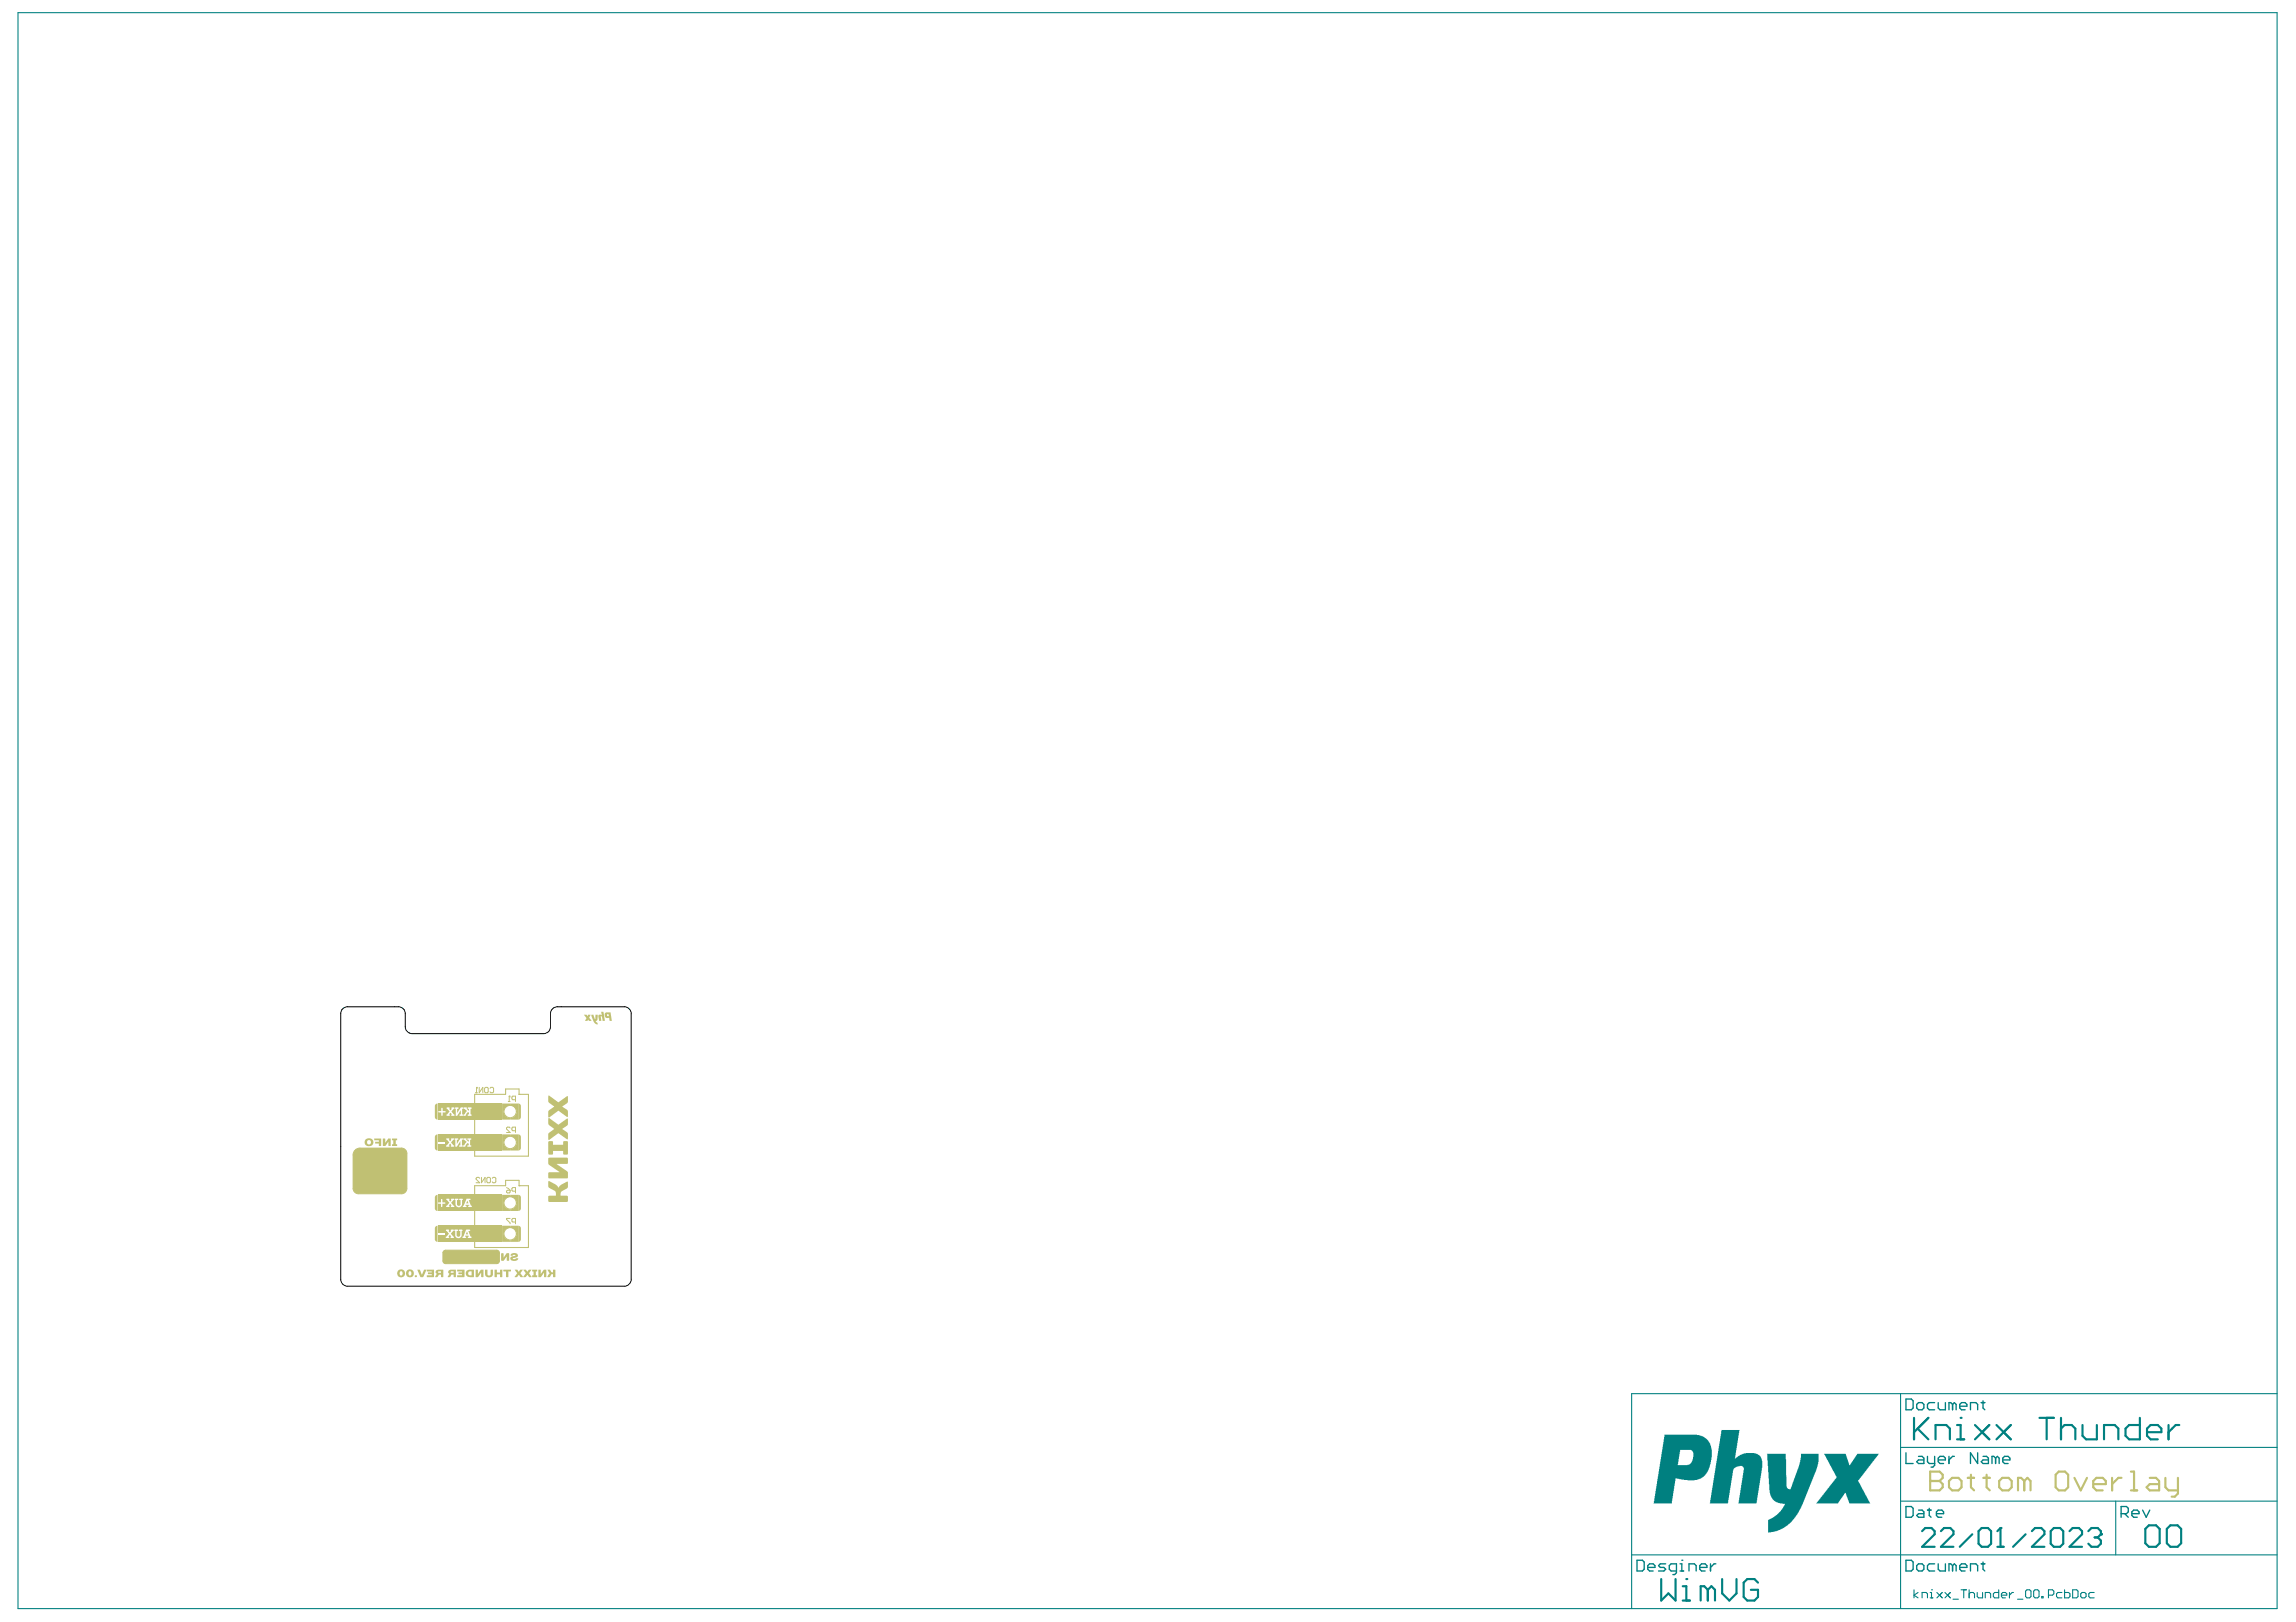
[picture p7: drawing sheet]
<svg xmlns="http://www.w3.org/2000/svg" width="297mm" height="210mm" viewBox="0 0 297 210" stroke-linecap="round" stroke-linejoin="round" font-family="sans-serif">
<g fill="#008080">
<path d="M222.7 185.1h2.4l-.7 3.6 .8-.5 .7-.2 1.3 .1 .4 .2 .3 .4 .1 .3v1l-.8 4.6h-2.3l.7-4.2a.58 .58 0 0 0-.1-.6h-.7l-.3 .2a.59 .59 0 0 0-.3 .6l-.7 4h-2.3z"/>
<path d="M228.6 188.1h2.4l.1 4.3 .2 .3h.2h.2l1.1-3.1 .2-1v-.5h2.3v1.1l-.4 1.3-1.9 4.6-.7 1.2-1.1 1.1-.9 .6-.8 .3-.8 .1v-1.2a.46 .46 0 0 1 .4-.7l.8-.4 .5-.6 .5-.9h-.6l-.6-.2-.4-.4-.3-.5-.1-.7z"/>
<path d="M236 188.1h2.8l.4 1.5 .2-.1 .9-1.4h2.8l-2.6 3.4a.38 .38 0 0 0 .1 .5l1.4 2.6h-2.7l-.5-1.4h-.1l-.9 1.4h-2.8l2.2-2.8 .1-.3a.34 .34 0 0 0 .1-.6z"/>
<path d="M215.3 185.7h4.2l.9 .2 .6 .5 .4 .7 .1 .5-.1 1.3-.2 .9-.3 .7-.5 .6-.3 .2-.9 .3h-.9l-1.5-.3-.5 3.3h-2.4zM217.4 187.6l-.3 2h1.2l.3-.1 .4-.5 .1-.8a.57 .57 0 0 0-.3-.6z"/>
</g>
<g fill="none" stroke="#008080" stroke-width=".14">
<path d="M2.3 1.6h292.3v206.6h-292.3zM245.9 187.3h48.7M245.9 194.3h48.7M245.9 180.4v27.8M273.7 194.3v6.9M294.6 180.4h-83.5v27.8M211.1 201.2h83.5M247.6 205.7v1.1M248.1 206.1l-.5 .3 .5 .4M248.7 206.8v-.7h.5l.2 .2v.5M249.7 206.1h.2v.7M249.7 206.8h.4"/>
<path d="M249.9 205.7h.1M250.6 206.1l.7 .7M251.3 206.1l-.7 .7M251.6 206.1l.7 .7M252.3 206.1l-.7 .7M252.7 207h.7M253.7 205.7h.7M254.1 205.7v1.1M254.8 206.3l.1-.2h.4l.1 .2v.5M254.8 205.7v1.1M255.8 206.1v.5l.2 .2h.5v-.7M256.8 206.8v-.7h.6l.1 .2v.5"/>
<path d="M258.6 205.7v1.1h-.5l-.2-.2v-.3l.2-.2h.5M258.9 206.4h.7v-.1l-.2-.2h-.3l-.2 .2v.3l.2 .2h.3M260 206.1v.7M260.5 206.1h-.2l-.3 .3M261 207h.7M262.1 205.9l.1-.2h.4l.2 .2v.7l-.2 .2h-.4l-.1-.2zM263.1 205.9l.2-.2h.3l.2 .2v.7l-.2 .2h-.3l-.2-.2zM264.1 206.6h.2v.2h-.2zM265 206.4h.5l.2-.1v-.4l-.2-.2h-.5v1.1M266.8 206.1h-.6l-.1 .2v.3l.1 .2h.6M267.1 205.7v1.1h.5l.2-.2v-.3l-.2-.2h-.5M268.1 205.7h.6l.1 .2v.7l-.1 .2h-.6z"/>
<path d="M269.4 206.1h.3l.2 .2v.3l-.2 .2h-.3l-.2-.2v-.3zM270.9 206.1h-.5l-.2 .2v.3l.2 .2h.5"/>
</g>
<g fill="none" stroke="#008080" stroke-width=".28">
<path d="M247.6 183.5v2.8M248.1 184.9l1.4 1.4M248.7 198.1l.4-.4h.8l.4 .4v.5l-1.6 1.6h1.6M249.5 183.5l-1.9 1.8M250.4 186.3v-1.9h1.4l.5 .5v1.4M251.1 198.1l.4-.4h.8l.4 .4v.5l-1.6 1.6h1.6M253.2 184.4h.5v1.9M253.2 186.3h.9M253.7 183.5h.1M255.2 198.6l-1.7 1.6M255.5 184.4l1.9 1.9M256 198.1l.4-.4h.8l.4 .4v1.7l-.4 .4h-.8l-.4-.4z"/>
<path d="M257.4 184.4l-1.9 1.9M258.3 184.4l1.8 1.9M258.8 197.7h.1M258.8 197.7v2.5M258.8 197.7l-.4 .4M260.1 184.4l-1.8 1.9M262.1 198.6l-1.7 1.6M262.9 198.1l.4-.4h.8l.4 .4v.5l-1.6 1.6h1.6M263.9 183.5h1.8M264.8 183.5v2.8M265.3 198.1l.4-.4h.8l.4 .4v1.7l-.4 .4h-.8l-.4-.4zM266.6 184.9l.5-.5h.9l.5 .5v1.4"/>
<path d="M266.6 183.5v2.8M267.7 198.1l.4-.4h.9l.4 .4v.5l-1.7 1.6h1.7M269.4 184.4v1.4l.5 .5h1.4v-1.9M270.2 198.1l.4-.4h.8l.4 .4v.5M271 199h.4M271.4 199l.4 .4v.4l-.4 .4h-.8l-.4-.4M271.8 198.6h.1M271.8 198.6l-.4 .4M272.2 186.3v-1.9h1.4l.5 .5v1.4M276.8 183.5v2.8h-1.4l-.4-.5v-.9l.4-.5h1.4M277.5 197.9l.5-.5h.9l.5 .5v1.8l-.5 .5h-.9l-.5-.5zM277.8 185.3h1.8v-.4l-.4-.5h-1l-.4 .5v.9l.4 .5h1"/>
<path d="M280.3 197.9l.5-.5h.9l.5 .5v1.8l-.5 .5h-.9l-.5-.5zM280.5 184.4v1.9M281.9 184.4h-.4l-1 .9M214.9 204.3v2.8l.9-.9 1 .9v-2.8M217.7 207.1h.9M217.7 205.3h.5v1.8M218.2 204.3h.1M220.9 205.7l-.4-.4h-.5v1.8M220.9 205.7v1.4M220.9 205.7l.5-.4 .5 .4v1.4M222.8 204.3v1.9l.9 .9 1-.9v-1.9M227.4 204.8l-.4-.5h-1l-.4 .5v1.9l.4 .4h1l.4-.4v-1h-.9"/>
<path d="M258.4 200.2h.8"/>
</g>
<g fill="none" stroke="#008080" stroke-width=".17">
<path d="M246.6 195h.7l.2 .2v.9l-.2 .2h-.7zM246.6 181.1h.7l.2 .2v.9l-.2 .2h-.7zM246.6 188v1.4h.9M248 181.7l.2-.2h.5l.2 .2v.5l-.2 .2h-.5l-.2-.2zM248.2 195.4h.5l.2 .3v.6h-.7l-.2-.2 .2-.2h.7M248.2 188.5h.5l.2 .2v.7h-.7l-.2-.2 .2-.3h.7M249.4 195.4h.4M249.4 188.5v.7l.2 .2h.7M249.6 195.2v.9l.2 .2M250.3 181.5h-.7l-.2 .2v.5l.2 .2h.7M250.3 188.5v1.1l-.2 .3h-.3M250.5 195.9h.9v-.2l-.2-.3h-.4l-.3 .3v.4l.3 .2h.4"/>
<path d="M250.8 181.5v.7l.2 .2h.7v-.9M250.8 188.9h.9v-.2l-.3-.2h-.4l-.2 .2v.5l.2 .2h.4M252.1 188.5v.9M252.6 181.7l-.2-.2h-.3v.9M252.6 181.7v.7M252.6 181.7l.2-.2 .3 .2v.7M252.8 188.5h-.2l-.5 .4M253.5 182h1v-.3l-.3-.2h-.4l-.3 .2v.5l.3 .2h.4M254.9 182.4v-.9h.7l.3 .2v.7M255.9 188v1.4l-1-1.4v1.4M256.3 181.5h.5M256.5 188.5h.5l.2 .2v.7h-.7l-.2-.2 .2-.3h.7"/>
<path d="M256.5 181.3v.9l.3 .2M258.2 188.7l-.3-.2h-.2v.9M258.2 188.7v.7M258.2 188.7l.2-.2 .2 .2v.7M259.1 188.9h.9v-.2l-.2-.2h-.5l-.2 .2v.5l.2 .2h.5M274.4 195.9h.7l.2-.2v-.5l-.2-.2h-.7v1.3M274.9 195.9l.4 .4M275.8 195.9h.9v-.2l-.2-.3h-.5l-.2 .3v.4l.2 .2h.5M277.2 195.4l.5 .9 .4-.9M211.8 201.9h.7l.2 .2v1l-.2 .2h-.7zM213.2 202.8h.9v-.2l-.2-.2h-.5l-.2 .2v.5l.2 .2h.5M215.5 202.4h-.7l-.2 .2 .2 .2h.5l.2 .3-.2 .2h-.7"/>
<path d="M216.9 203.3h-.7l-.2-.2v-.5l.2-.2h.7v1.1l-.2 .3h-.3M217.3 203.3h.5M217.3 202.4h.3v.9M217.6 201.9h.1M218.5 203.3v-.9h.7l.2 .2v.7M219.9 202.8h.9v-.2l-.2-.2h-.5l-.2 .2v.5l.2 .2h.5M221.3 202.4v.9M222 202.4h-.2l-.5 .4M246.6 201.9h.7l.2 .2v1l-.2 .2h-.7zM248 202.6l.2-.2h.5l.2 .2v.5l-.2 .2h-.5l-.2-.2zM250.3 202.4h-.7l-.2 .2v.5l.2 .2h.7M250.8 202.4v.7l.2 .2h.7v-.9"/>
<path d="M252.6 202.6l-.2-.2h-.3v.9M252.6 202.6v.7M252.6 202.6l.2-.2 .3 .2v.7M253.5 202.8h1v-.2l-.3-.2h-.4l-.3 .2v.5l.3 .2h.4M254.9 203.3v-.9h.7l.3 .2v.7M256.3 202.4h.5M256.5 202.1v1l.3 .2"/>
</g>
<g fill="#c0c073">
<path d="M45.9 148.9l.2-.2 .4-.1h5.4a.69 .69 0 0 1 .7 .7v4.5a.69 .69 0 0 1-.7 .7h-5.5a.69 .69 0 0 1-.7-.7v-4.4z"/>
<path d="M65 158.6h1v.3a.8 .8 0 0 0-.8 .8 .8 .8 0 0 0 .8 .8v.2h-1z"/>
<path d="M66 158.6h1v2.1h-1a.32 .32 0 0 1 .4-.3 .79 .79 0 0 0 .4-.9 .79 .79 0 0 0-.8-.6z"/>
<path d="M67 158.6l.2 .1 .2 .2v1.5l-.3 .3h-.1z"/>
<path d="M65 154.6h1v.3a.8 .8 0 0 0-.8 .8 .8 .8 0 0 0 .8 .8v.2h-1z"/>
<path d="M66 154.6h1v2.1h-1a.32 .32 0 0 1 .4-.3 .79 .79 0 0 0 .4-.9 .79 .79 0 0 0-.8-.6z"/>
<path d="M67 154.6l.2 .1 .2 .2v1.5l-.3 .3h-.1z"/>
<path d="M65 146.8h1v.3a.8 .8 0 0 0-.8 .8 .8 .8 0 0 0 .8 .8v.2h-1z"/>
<path d="M66 146.8h1v2.1h-1a.32 .32 0 0 1 .4-.3 .79 .79 0 0 0 .4-.9 .79 .79 0 0 0-.8-.6z"/>
<path d="M67 146.8l.2 .1 .2 .2v1.5l-.3 .3h-.1z"/>
<path d="M67 142.8l.2 .1 .2 .2v1.5l-.3 .3h-.1z"/>
<path d="M66 142.8h1v2.1h-1a.32 .32 0 0 1 .4-.3 .79 .79 0 0 0 .4-.9 .79 .79 0 0 0-.8-.6z"/>
<path d="M65 142.8h1v.3a.8 .8 0 0 0-.8 .8 .8 .8 0 0 0 .8 .8v.2h-1z"/>
<path d="M57.4 161.9l.2-.1h6.7l.3 .3v1.1l-.3 .3h-6.7l-.3-.3z"/>
<path d="M56.4 158.7l.2-.1v2.1h-.2l-.1-.3v-1.5z"/>
<path d="M56.3 154.8l.3-.2v2.1h-.2l-.1-.3z"/>
<path d="M56.4 146.9l.2-.1v2.1l-.2-.1-.1-.2v-1.5z"/>
<path d="M56.3 143l.3-.2v2.1l-.2-.1-.1-.2z"/>
<path d="M61.1 158.6h3.9v2.1h-3.9z"/>
<path d="M61.1 154.6h3.9v2.1h-3.9z"/>
<path d="M61.1 146.8h3.9v2.1h-3.9z"/>
</g>
<path d="M61.3 146.8v2.1M61.3 158.6v2.1M61.3 154.6v2.1" fill="none" stroke="#c0c073" stroke-width=".35"/>
<g fill="#c0c073">
<path d="M61.1 142.8h3.9v2.1h-3.9z"/>
<path d="M77.8 130.9h.3l.2 1.2h-.3l-.1-.5-.1-.1-.1 .1 .1 .5h-.3l-.1-.7 .1-.1 .4 .1z"/>
<path d="M76.5 131.3h.3l.2 .6v-.6h.3v.7l-.2 .1 .2 .3v.2l-.2-.1-.3-.2z"/>
<path d="M75.5 131.3h.4l.1 .2 .1-.2h.3l-.2 .4 .3 .4h-.3l-.1-.2-.1 .2h-.3l.2-.4z"/>
<path d="M78.3 131.1l-.1 .3 .1 .3h.2h.3l.1 .4h.3l-.2-1.1h-.5zM78.5 131.3h.2l.1 .2h-.2z"/>
</g>
<path d="M61.4 141.6h4v-.7h1.7v.7h1.3v8h-7zM61.4 153.4h4v-.7h1.7v.7h1.3v8h-7zM67.1 141.6h.1M67.1 153.4h.1" fill="none" stroke="#c0c073" stroke-width=".14"/>
<path d="M45.7 149.5v4.3M46.4 154.5h5.5M46.6 148.6h5.3M52.6 149.3v4.5M57.3 162.1v1.1M57.7 161.8h6.6M57.7 163.5h6.6M64.6 162.1v1.1" fill="none" stroke="#c0c073" stroke-width=".13"/>
<path d="M56.6 158.6h4.5v2.1h-4.5z" fill-rule="evenodd" fill="#c0c073"/>
<g fill="#fff">
<path d="M58.8 159.2h.4v.1h-.1v.6l.2 .2 .2-.2v-.6h-.1v-.1h.4v.1h-.1v.6l-.1 .2-.4 .1-.3-.1v-.8h-.1z"/>
<path d="M57.7 159.2l.4-.1-.1 .2 .2 .2 .2-.2-.1-.2h.4v.2l-.4 .3 .4 .6h-.4v-.1l.1-.1-.2-.2-.2 .2 .1 .1v.1h-.4v-.1l.4-.5z"/>
<path d="M56.7 159.6h.8v.2h-.8z"/>
<path d="M60.4 159.4l.2 .3h-.3zM60.3 159.1l-.5 1.1h.4l.1-.1-.2-.1 .1-.1h.4l.1 .1-.2 .1 .1 .1h.4v-.1l-.1-.1-.3-.7h.2v-.1z"/>
</g>
<path d="M56.6 146.8h4.5v2.1h-4.5z" fill-rule="evenodd" fill="#c0c073"/>
<g fill="#fff">
<path d="M59.9 147.4l.4-.1v.2l.3 .3v-.3h-.1v-.2h.4a.11 .11 0 0 1 .1 .2 .1 .1 0 0 1-.2 0v.7a.11 .11 0 0 1 .2 .1 .1 .1 0 0 1-.1 .1l-.5-.1 .1-.1h.1v-.2l-.1-.1-.3 .5h-.3v-.1l.2-.1 .3-.4-.4-.3z"/>
<path d="M58.8 147.3l.5 .1v.1h-.2v.5l.5-.7h.3v.2h-.1v.7l.1 .2h-.5v-.2h.2v-.5l-.5 .7h-.2v-.9h-.1z"/>
<path d="M57.7 147.4l.4-.1v.2l.1 .2 .2-.2v-.2h.3v.2l-.4 .3 .5 .5v.1h-.4l-.1-.1 .1-.1-.2-.2-.2 .2h.1v.2h-.4v-.1l.4-.5z"/>
<path d="M56.7 147.8h.8v.2h-.8z"/>
</g>
<path d="M56.6 142.8h4.5v2.1h-4.5z" fill-rule="evenodd" fill="#c0c073"/>
<g fill="#fff">
<path d="M60 143.3h.4v.2l.3 .3v-.3h-.2v-.1l.4-.1a.1 .1 0 0 1 .1 .1 .1 .1 0 0 1-.1 .1v.7l.1 .1v.1h-.5v-.1l.2-.1v-.2l-.1-.1-.4 .5h-.2l-.1-.1 .2-.1 .3-.4-.4-.3z"/>
<path d="M58.9 143.3l.4 .1v.1h-.2v.5l.5-.7h.3l.1 .1-.2 .1v.7a.1 .1 0 0 1 .1 .1 .1 .1 0 0 1-.1 .1l-.4-.1 .2-.1v-.5l-.5 .7h-.1v-.9l-.2-.1z"/>
<path d="M57.8 143.3h.4l-.1 .2 .2 .2 .2-.2-.1-.2h.4v.2l-.4 .3 .4 .5v.1h-.4v-.1l.1-.1-.2-.2-.2 .2 .1 .1v.1l-.5-.1 .5-.5-.4-.3z"/>
<path d="M57.1 143.4h.1l.1 .4h.4l-.1 .2h-.3l-.1 .4-.1-.1v-.3l-.4-.1v-.1h.4z"/>
</g>
<path d="M56.6 154.6h4.5v2.1h-4.5z" fill-rule="evenodd" fill="#c0c073"/>
<g fill="#fff">
<path d="M58.8 155.1l.5 .1v.1h-.2v.6l.3 .2 .2-.2v-.6h-.2v-.1h.5l-.1 .1v.7l-.3 .2h-.2l-.3-.1z"/>
<path d="M57.7 155.2l.4-.1 .1 .1-.1 .1 .1 .2 .2-.2v-.2l.4 .1v.1l-.4 .4 .4 .4-.1 .1h-.3l-.1-.1 .1-.1-.2-.2-.1 .2 .1 .1-.1 .1-.4-.1 .4-.4-.4-.4z"/>
<path d="M57.1 155.2h.1v.4l.4 .1-.1 .1h-.3v.4l-.1-.1v-.3l-.4-.1v-.1h.4z"/>
<path d="M60.5 155.4l.1 .3h-.3zM60.4 155.1l-.5 1 .4 .1 .1-.1-.2-.1v-.1h.5v.1l-.1 .1v.1h.4l-.4-.9h.3v-.1z"/>
</g>
<g fill="#c0c073">
<path d="M70.8 164.3h.4l.2 .4h.1v-.4h.3v1h-.3v-.4h-.1l-.3 .4h-.3l.2-.4 .1-.1z"/>
<path d="M69.7 164.3h.3v.6l.3-.6h.4v1h-.3v-.6l-.4 .6h-.3z"/>
<path d="M68.8 164.3h.7v.2h-.2v.5l.2 .1v.2h-.7v-.2l.2-.1v-.5h-.2z"/>
<path d="M67.7 164.3h.4l.1 .3 .2-.3h.3l-.3 .5 .4 .5h-.4l-.2-.3-.2 .3h-.3l.3-.5z"/>
<path d="M66.6 164.3h.4l.1 .3 .2-.3h.3l-.3 .5 .4 .5-.4-.1-.2-.2-.2 .3h-.3l.3-.5z"/>
<path d="M65.1 164.3h1v.2h-.3l-.1 .8h-.2v-.8h-.3z"/>
<path d="M64 164.3h.3v.4h.4v-.4h.3v1l-.3-.1v-.3h-.4v.4h-.3z"/>
<path d="M62.7 164.3h.3l.1 .6 .2 .2 .2-.2v-.6h.3v.7l-.1 .2-.3 .1-.5-.1-.2-.3z"/>
<path d="M61.5 164.3h.3v.6l.4-.6h.3l.1 .9-.3 .1-.1-.6-.4 .6h-.3z"/>
<path d="M59.1 164.3h1v1l-1-.1 .1-.2h.6v-.1h-.5v-.2h.5v-.2h-.6z"/>
<path d="M55.2 164.3h1v1h-1l.1-.3h.6v-.1h-.5v-.2h.5v-.2h-.7z"/>
<path d="M54 164.3h.3l.3 .7 .2-.7h.4l-.4 1-.4-.1z"/>
<path d="M53.7 165.1l.2-.1v.2l-.2 .1z"/>
<path d="M70.9 152.9l.2-.1 .7 .4 .3 .3a.12 .12 0 0 0 .1 .1 .12 .12 0 0 0 .2-.1l.3-.2 .7-.4h.1l-.1 .8-.8 .5-.1 .3v.2l.9 .1 .1 .7h-.1h-2.4l-.1-.1 .1-.6 .9-.1v-.3l-.1-.2-.9-.6z"/>
<path d="M70.9 149.9l.2-.1h2.3v.8h-1.4l1.4 1 .1 .8-.1 .1h-2.5l.1-.8h1.4l-1.4-1z"/>
<path d="M71 147.7h.5v.4h1.4v-.4h.5l.1 1.6-.1 .1h-.5v-.5h-1.4v.5h-.5l-.1-.1z"/>
<path d="M70.9 144.7h.1l1.2 .9 1.2-.9 .1 .1-.1 .8-.6 .5 .7 .5-.1 .8-1.2-.8-1.2 .9h-.1l.1-.8 .7-.6-.8-.6z"/>
<path d="M70.9 141.8h.2l1.1 .9 1.2-.9 .1 .1-.1 .8-.6 .5 .7 .5-.1 .8-1.2-.8-1.2 .9h-.1l.1-.9 .7-.5-.8-.6z"/>
<path d="M60.6 164.6l.4-.1v.6l-.4-.1zM60.4 164.5l-.1 .4 .1 .3 .4 .1 .5-.1v-.9h-.6z"/>
<path d="M58.3 164.6l.4-.1v.2h-.3zM58 164.4v.3l.2 .2-.3 .4h.3l.2-.4h.3v.4h.3v-1h-.7z"/>
<path d="M56.7 164.6l.4-.1v.2h-.4zM56.4 164.5v.2l.1 .2-.2 .4h.3l.2-.4h.3v.4h.3l-.1-1h-.7z"/>
<path d="M52.9 164.6l.2-.1 .1 .1v.3l-.1 .2-.2-.2zM52.5 164.8a.55 .55 0 0 0 1.1 0 .55 .55 0 0 0-1.1 0z"/>
<path d="M51.8 164.6l.1-.1 .2 .1v.3l-.2 .2-.2-.1zM51.4 164.8a.52 .52 0 0 0 1 0 .52 .52 0 0 0-1 0z"/>
</g>
<g fill="none" stroke="#c0c073" stroke-width=".28">
<path d="M249.7 191.7h.1M249.7 190.4h1.2l.4 .4v.4l-.4 .5 .4 .4v.4l-.4 .4h-1.2zM249.7 191.7h1.2M252.1 191.7l.5-.5h.8l.4 .5v.8l-.4 .4h-.8l-.5-.4zM254.6 191.2h.8M255 190.8v1.7l.4 .4M256.6 191.2h.8M257 190.8v1.7l.4 .4M258.6 191.7l.4-.5h.9l.4 .5v.8l-.4 .4h-.9l-.4-.4zM261.9 191.7l-.4-.5h-.4v1.7M261.9 191.7v1.2M261.9 191.7l.4-.5 .4 .5v1.2"/>
<path d="M265.9 190.8l.4-.4h.9l.4 .4v1.7l-.4 .4h-.9l-.4-.4zM268.4 191.2l.8 1.7 .8-1.7M270.8 192.1h1.6v-.4l-.4-.5h-.8l-.4 .5v.8l.4 .4h.8M273.2 191.2v1.7M274.5 191.2h-.4l-.9 .9M275.7 192.9h.8M275.7 190.4h.4v2.5M278.1 191.2h.8l.4 .5v1.2h-1.2l-.4-.4 .4-.4h1.2M280.1 191.2v1.3l.4 .4h1.3M281.8 191.2v2.1l-.4 .4h-.4"/>
</g>
<g fill="#c0c073">
<path d="M66.1 162.3l.3-.1h.5l.1 .2v.2l-.7 .3h.3l.2-.1h.2v.2l-.4 .2-.4-.1-.2-.2 .1-.2 .6-.3h-.3l-.1 .1h-.2z"/>
<path d="M64.8 162.2h.4v.5l.3-.5h.4v.9h-.3v-.5l-.4 .5h-.4z"/>
<path d="M50.7 147.4h.7v.1l-.2 .1v.5h.2l-.1 .2h-.6v-.2h.2v-.5l-.2-.1z"/>
<path d="M49.5 147.3l.3 .1v.5l.4-.6h.3l.1 1h-.3l-.1-.5-.3 .5h-.3z"/>
<path d="M48.4 147.4h.9v.9h-.3v-.3h-.5v-.2h.5v-.2h-.6z"/>
<path d="M47.5 147.8a.28 .28 0 0 1 .5 0 .28 .28 0 0 1-.5 0zM47.2 147.5v.3l.2 .4 .5 .1 .4-.2v-.4l-.2-.3-.4-.1z"/>
</g>
<g fill="none" stroke="#c0c073" stroke-width=".13">
<path d="M45.7 153.8a.7 .7 0 0 0 .7 .7M46.6 148.6a.88 .88 0 0 0-.9 .9M51.9 148.6a.7 .7 0 0 1 .7 .7M52.6 153.8a.7 .7 0 0 1-.7 .7M61.5 141.4h.3M61.7 140.7h.1M61.7 140.7v.7M61.7 140.7l.1 .1M62 140.7v.7l.5-.7v.7M62.1 152.5l-.2-.1h-.2l-.1 .1v.1l.5 .5h-.5M62.3 152.4v.7l.5-.7v.7M62.7 140.8l.1-.1h.2l.2 .1v.5l-.2 .1h-.2l-.1-.1z"/>
<path d="M63 152.5l.1-.1h.2l.1 .1v.4l-.1 .2h-.2l-.1-.2zM63.4 140.8l.1-.1h.2l.2 .1v.5l-.2 .1h-.2l-.1-.1M63.7 152.5l.1-.1h.2l.1 .1v.4l-.1 .2h-.2l-.1-.2M65.5 154.1l.1-.1h.4v.3l-.1 .1h-.3zM65.5 153.7l.5 .3M65.8 142.5h.2M65.9 141.9h.1M65.9 141.9l.1 .1M65.9 141.9v.6M66 157.7h-.5l.5 .7M66 146l-.1-.1h-.3l-.1 .1v.1l.5 .5h-.5M66.7 142.3h-.4l-.1-.1v-.2l.1-.1h.4v.6"/>
<path d="M66.7 146.3h-.4l-.1-.1v-.2l.1-.1h.4v.7M66.7 154.1h-.4l-.1-.1v-.2l.1-.1h.4v.7M66.7 158.1h-.4l-.1-.1v-.2l.1-.1h.4v.7M57.3 163.2l.2 .3h.2M57.7 161.8l-.4 .2v.1M64.3 161.8l.3 .2v.1M64.6 163.2l-.2 .3h-.1"/>
<circle cx="66" cy="159.7" r=".8"/>
<circle cx="66" cy="143.8" r=".8"/>
<circle cx="66" cy="155.7" r=".8"/>
<circle cx="66" cy="147.8" r=".8"/>
</g>
<path d="M44.3 130.5l.3-.1 .4-.1h6.5a.88 .88 0 0 1 .9 .9v1.7a.88 .88 0 0 0 .9 .9h17a.88 .88 0 0 0 .9-.9v-1.7a.88 .88 0 0 1 .9-.9h8.7a.88 .88 0 0 1 .9 .9v34.4a.88 .88 0 0 1-.9 .8h-35.8a.88 .88 0 0 1-.9-.8v-34.4l.1-.4z" fill="none" stroke="#000" stroke-width=".13"/>
</svg>
